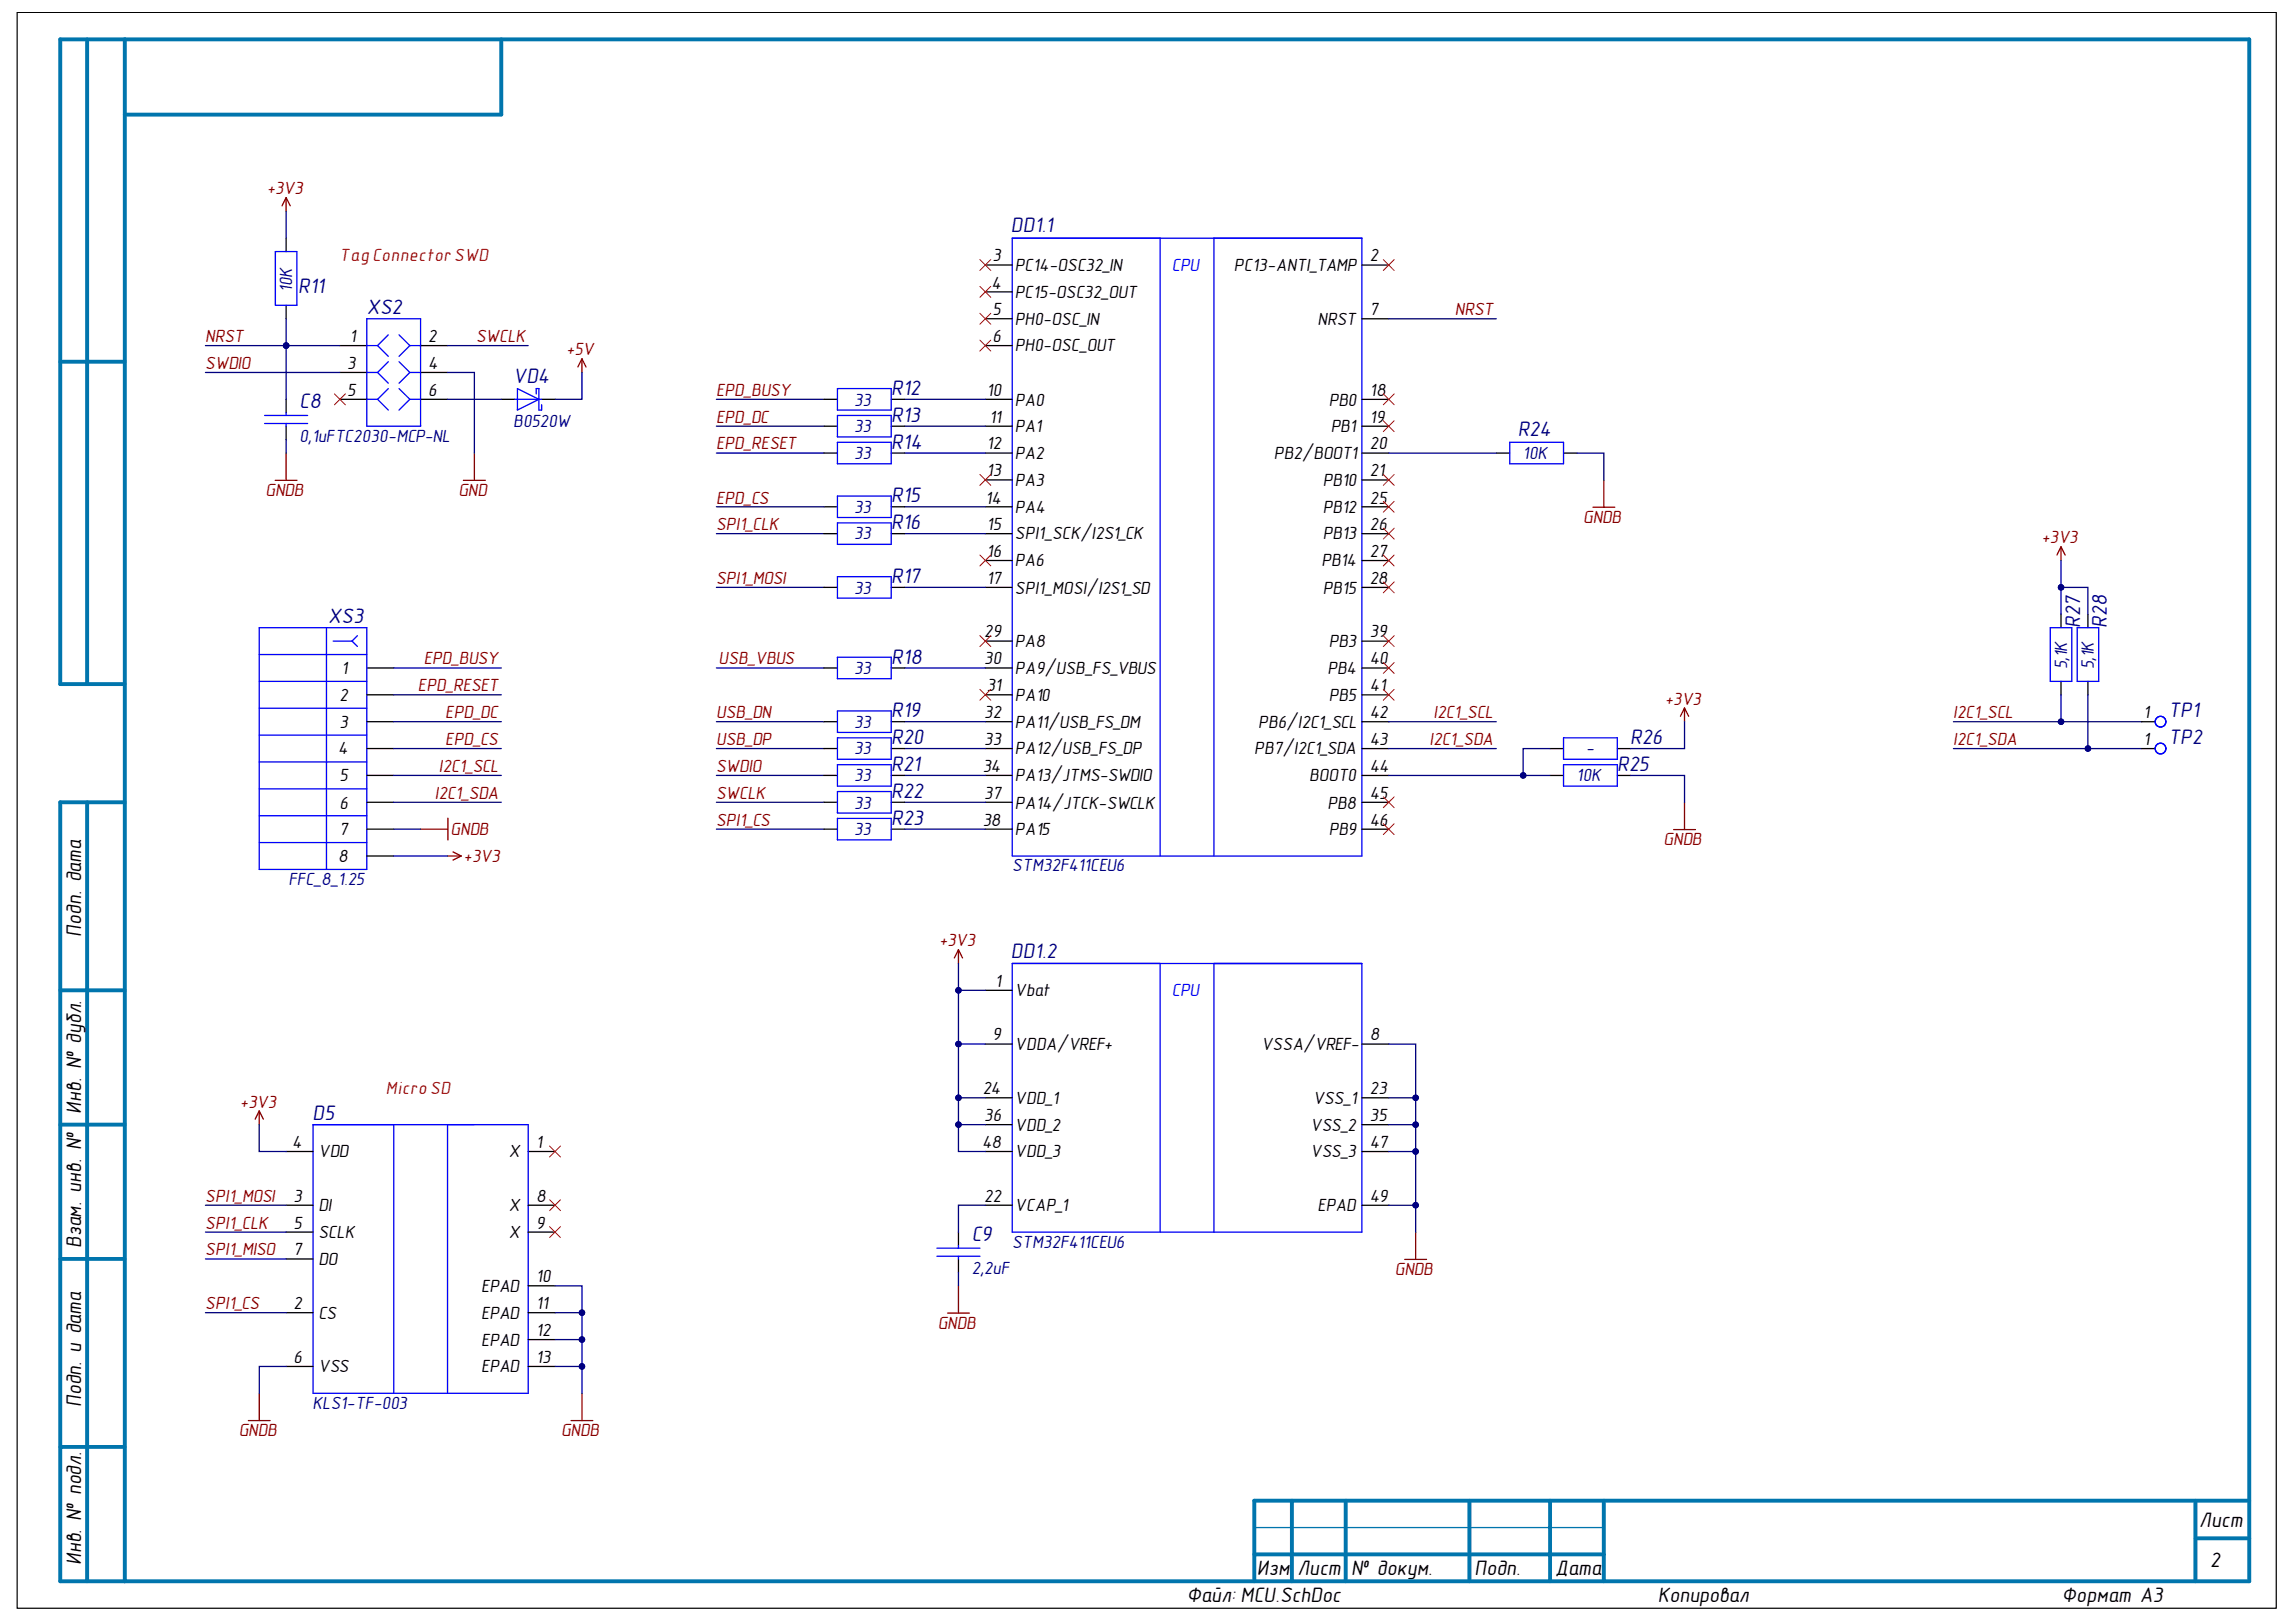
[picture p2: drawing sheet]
<svg xmlns="http://www.w3.org/2000/svg" width="297mm" height="210mm" viewBox="0 0 297 210" stroke-linecap="round" stroke-linejoin="round" font-family="sans-serif">
<defs><g id="words">
<g font-size="2.8" fill="#000080">
<text x="269.1" y="81.2" transform="rotate(-90 269.1 81.2)">R27</text>
<text x="272.6" y="81.2" transform="rotate(-90 272.6 81.2)">R28</text>
</g>
<g font-size="2.8">
<text x="10.5" y="121.2" transform="rotate(-90 10.5 121.2)">Подп. дата</text>
<text x="10.5" y="144.1" transform="rotate(-90 10.5 144.1)">Инв. № дубл.</text>
<text x="10.5" y="161.5" transform="rotate(-90 10.5 161.5)">Взам. инв. №</text>
<text x="10.5" y="182.1" transform="rotate(-90 10.5 182.1)">Подп. и дата</text>
<text x="10.5" y="202.5" transform="rotate(-90 10.5 202.5)">Инв. № подл.</text>
</g>
<g font-size="2.7" fill="#000080">
<text x="130.8" y="30.1">DD1.1</text>
<text x="38.6" y="37.9">R11</text>
<text x="47.5" y="40.7">XS2</text>
<text x="38.7" y="52.8">C8</text>
<text x="66.4" y="49.5">VD4</text>
<text x="115.3" y="51.1">R12</text>
<text x="115.3" y="58.1">R14</text>
<text x="115.3" y="54.6">R13</text>
<text x="196.4" y="56.4">R24</text>
<text x="115.3" y="65">R15</text>
<text x="115.3" y="68.5">R16</text>
<text x="115.3" y="75.5">R17</text>
<text x="42.5" y="80.6">XS3</text>
<text x="115.3" y="85.9">R18</text>
<text x="115.3" y="92.8">R19</text>
<text x="280.5" y="92.8">TP1</text>
<text x="115.3" y="96.3">R20</text>
<text x="115.3" y="99.8">R21</text>
<text x="209.2" y="99.8">R25</text>
<text x="210.9" y="96.3">R26</text>
<text x="280.5" y="96.3">TP2</text>
<text x="115.3" y="103.3">R22</text>
<text x="115.3" y="106.8">R23</text>
<text x="130.8" y="123.9">DD1.2</text>
<text x="40.4" y="145">D5</text>
<text x="125.7" y="160.6">C9</text>
</g>
<g font-size="2.7">
<text x="284.5" y="197.6">Лист</text>
<text x="162.6" y="203.9">Изм.</text>
<text x="167.8" y="203.9">Лист</text>
<text x="174.8" y="203.9">№ докум.</text>
<text x="190.8" y="203.9">Подп.</text>
<text x="201.2" y="203.9">Дата</text>
<text x="285.9" y="202.8">2</text>
<text x="153.5" y="207.3">Файл: MCU.SchDoc</text>
<text x="214.5" y="207.3">Копировал</text>
<text x="266.7" y="207.3">Формат А3</text>
</g>
<g font-size="2.3" fill="#800000">
<text x="34.5" y="25.1">+3V3</text>
<text x="188.2" y="40.8">NRST</text>
<text x="26.6" y="44.3">NRST</text>
<text x="26.6" y="47.8">SWDIO</text>
<text x="61.6" y="44.3">SWCLK</text>
<text x="73.3" y="46">+5V</text>
<text x="92.6" y="51.2">EPD_BUSY</text>
<text x="92.6" y="54.7">EPD_DC</text>
<text x="92.6" y="58.1">EPD_RESET</text>
<text x="34.3" y="64.2">GNDB</text>
<text x="59.3" y="64.2">GND</text>
<text x="92.6" y="65.2">EPD_CS</text>
<text x="92.6" y="68.6">SPI1_CLK</text>
<text x="204.8" y="67.6">GNDB</text>
<text x="264.1" y="70.3">+3V3</text>
<text x="92.6" y="75.6">SPI1_MOSI</text>
<text x="54.1" y="89.4">EPD_RESET</text>
<text x="54.8" y="86">EPD_BUSY</text>
<text x="93" y="86">USB_VBUS</text>
<text x="57.6" y="93">EPD_DC</text>
<text x="92.6" y="93">USB_DN</text>
<text x="185.4" y="93">I2C1_SCL</text>
<text x="215.4" y="91.2">+3V3</text>
<text x="252.7" y="93">I2C1_SCL</text>
<text x="56.8" y="99.9">I2C1_SCL</text>
<text x="57.6" y="96.4">EPD_CS</text>
<text x="92.6" y="96.4">USB_DP</text>
<text x="92.6" y="99.9">SWDIO</text>
<text x="184.9" y="96.4">I2C1_SDA</text>
<text x="252.7" y="96.4">I2C1_SDA</text>
<text x="56.3" y="103.4">I2C1_SDA</text>
<text x="92.6" y="103.4">SWCLK</text>
<text x="92.6" y="106.8">SPI1_CS</text>
<text x="58.3" y="108.1">GNDB</text>
<text x="60" y="111.6">+3V3</text>
<text x="215.2" y="109.4">GNDB</text>
<text x="121.5" y="122.5">+3V3</text>
<text x="31" y="143.4">+3V3</text>
<text x="26.6" y="155.5">SPI1_MOSI</text>
<text x="26.6" y="159">SPI1_CLK</text>
<text x="26.6" y="162.5">SPI1_MISO</text>
<text x="180.5" y="165">GNDB</text>
<text x="26.6" y="169.4">SPI1_CS</text>
<text x="121.3" y="171.9">GNDB</text>
<text x="30.9" y="185.9">GNDB</text>
<text x="72.6" y="185.9">GNDB</text>
</g>
<g font-size="2.3" fill="#c00">
<text x="43.9" y="33.8">Tag Connector SWD</text>
<text x="49.9" y="141.6">Micro SD</text>
</g>
<g font-size="2.3">
<text x="128.4" y="33.8">3</text>
<text x="131.3" y="35.1">PC14-OSC32_IN</text>
<text x="159.6" y="35.1">PC13-ANTI_TAMP</text>
<text x="177.2" y="33.8">2</text>
<text x="128.3" y="37.4">4</text>
<text x="128.4" y="40.8">5</text>
<text x="131.3" y="38.5">PC15-OSC32_OUT</text>
<text x="177.2" y="40.8">7</text>
<text x="44.9" y="47.8">3</text>
<text x="45.3" y="44.3">1</text>
<text x="55.4" y="44.3">2</text>
<text x="55.4" y="47.8">4</text>
<text x="128.4" y="44.3">6</text>
<text x="131.3" y="42">PH0-OSC_IN</text>
<text x="131.3" y="45.5">PH0-OSC_OUT</text>
<text x="170.5" y="42">NRST</text>
<text x="44.9" y="51.2">5</text>
<text x="55.4" y="51.2">6</text>
<text x="127.7" y="51.2">10</text>
<text x="131.3" y="52.5">PA0</text>
<text x="171.9" y="52.5">PB0</text>
<text x="177.2" y="51.2">18</text>
<text x="127.7" y="58.1">12</text>
<text x="128" y="54.7">11</text>
<text x="131.3" y="56">PA1</text>
<text x="131.3" y="59.4">PA2</text>
<text x="164.8" y="59.4">PB2/BOOT1</text>
<text x="172.2" y="56">PB1</text>
<text x="177.2" y="54.7">19</text>
<text x="177.2" y="58.1">20</text>
<text x="127.5" y="65.2">14</text>
<text x="127.7" y="61.6">13</text>
<text x="131.3" y="62.9">PA3</text>
<text x="171.1" y="62.9">PB10</text>
<text x="177.2" y="61.6">21</text>
<text x="177.2" y="65.2">25</text>
<text x="127.7" y="68.6">15</text>
<text x="131.3" y="66.3">PA4</text>
<text x="131.3" y="69.8">SPI1_SCK/I2S1_CK</text>
<text x="171.1" y="66.3">PB12</text>
<text x="171.1" y="69.8">PB13</text>
<text x="177.2" y="68.6">26</text>
<text x="127.7" y="72.1">16</text>
<text x="127.7" y="75.6">17</text>
<text x="131.3" y="73.3">PA6</text>
<text x="131.3" y="76.8">SPI1_MOSI/I2S1_SD</text>
<text x="171" y="73.3">PB14</text>
<text x="171.1" y="76.8">PB15</text>
<text x="177.2" y="72.1">27</text>
<text x="177.2" y="75.6">28</text>
<text x="127.3" y="82.5">29</text>
<text x="131.3" y="83.8">PA8</text>
<text x="171.9" y="83.8">PB3</text>
<text x="177.2" y="82.5">39</text>
<text x="44.2" y="87.2">1</text>
<text x="127.3" y="86">30</text>
<text x="127.7" y="89.4">31</text>
<text x="131.3" y="87.2">PA9/USB_FS_VBUS</text>
<text x="171.7" y="87.2">PB4</text>
<text x="177.2" y="86">40</text>
<text x="177.2" y="89.4">41</text>
<text x="43.9" y="90.7">2</text>
<text x="43.9" y="94.2">3</text>
<text x="127.3" y="93">32</text>
<text x="131.3" y="90.7">PA10</text>
<text x="131.3" y="94.2">PA11/USB_FS_DM</text>
<text x="162.8" y="94.2">PB6/I2C1_SCL</text>
<text x="171.9" y="90.7">PB5</text>
<text x="177.2" y="93">42</text>
<text x="277.3" y="93">1</text>
<text x="43.7" y="97.6">4</text>
<text x="43.9" y="101.1">5</text>
<text x="127.2" y="99.9">34</text>
<text x="127.3" y="96.4">33</text>
<text x="131.3" y="97.6">PA12/USB_FS_DP</text>
<text x="131.3" y="101.1">PA13/JTMS-SWDIO</text>
<text x="162.3" y="97.6">PB7/I2C1_SDA</text>
<text x="169.4" y="101.1">BOOT0</text>
<text x="177.2" y="96.4">43</text>
<text x="177.2" y="99.9">44</text>
<text x="277.3" y="96.4">1</text>
<text x="43.9" y="104.6">6</text>
<text x="127.2" y="106.8">38</text>
<text x="127.3" y="103.4">37</text>
<text x="131.3" y="104.6">PA14/JTCK-SWCLK</text>
<text x="171.7" y="104.6">PB8</text>
<text x="177.2" y="103.4">45</text>
<text x="177.2" y="106.8">46</text>
<text x="43.7" y="111.6">8</text>
<text x="43.9" y="108.1">7</text>
<text x="131.3" y="108.1">PA15</text>
<text x="171.9" y="108.1">PB9</text>
<text x="128.8" y="127.7">1</text>
<text x="131.3" y="128.9">Vbat</text>
<text x="128.4" y="134.7">9</text>
<text x="131.3" y="135.9">VDDA/VREF+</text>
<text x="163.2" y="135.9">VSSA/VREF-</text>
<text x="177.2" y="134.7">8</text>
<text x="127.2" y="141.6">24</text>
<text x="131.3" y="142.9">VDD_1</text>
<text x="169.9" y="142.9">VSS_1</text>
<text x="177.2" y="141.6">23</text>
<text x="37.8" y="148.6">4</text>
<text x="41.2" y="149.8">VDD</text>
<text x="65.8" y="149.8">X</text>
<text x="69.4" y="148.6">1</text>
<text x="127.1" y="148.6">48</text>
<text x="127.3" y="145">36</text>
<text x="131.3" y="146.3">VDD_2</text>
<text x="131.3" y="149.8">VDD_3</text>
<text x="169.5" y="146.3">VSS_2</text>
<text x="169.5" y="149.8">VSS_3</text>
<text x="177.2" y="145">35</text>
<text x="177.2" y="148.6">47</text>
<text x="38" y="155.5">3</text>
<text x="69.4" y="155.5">8</text>
<text x="127.3" y="155.5">22</text>
<text x="177.2" y="155.5">49</text>
<text x="38" y="159">5</text>
<text x="41.2" y="156.7">DI</text>
<text x="41.2" y="160.3">SCLK</text>
<text x="65.8" y="156.7">X</text>
<text x="65.8" y="160.3">X</text>
<text x="69.4" y="159">9</text>
<text x="131.3" y="156.7">VCAP_1</text>
<text x="170.5" y="156.7">EPAD</text>
<text x="38" y="162.5">7</text>
<text x="41.2" y="163.7">DO</text>
<text x="62.3" y="167.2">EPAD</text>
<text x="69.4" y="165.9">10</text>
<text x="38" y="169.4">2</text>
<text x="41.2" y="170.7">CS</text>
<text x="62.3" y="170.7">EPAD</text>
<text x="69.4" y="169.4">11</text>
<text x="69.4" y="172.9">12</text>
<text x="38" y="176.4">6</text>
<text x="41.2" y="177.6">VSS</text>
<text x="62.3" y="174.1">EPAD</text>
<text x="62.3" y="177.6">EPAD</text>
<text x="69.4" y="176.4">13</text>
</g>
<g font-size="2.3" fill="#00f">
<text x="151.6" y="35.1">CPU</text>
<text x="151.6" y="128.9">CPU</text>
</g>
<g font-size="2.3" fill="#000080">
<text x="37.8" y="37.8" transform="rotate(-90 37.8 37.8)">10K</text>
<text x="110.5" y="52.5">33</text>
<text x="38.7" y="57.1">0,1uFTC2030-MCP-NL</text>
<text x="66.4" y="55.3">B0520W</text>
<text x="110.5" y="59.4">33</text>
<text x="110.5" y="56">33</text>
<text x="197" y="59.4">10K</text>
<text x="110.5" y="69.8">33</text>
<text x="110.5" y="66.3">33</text>
<text x="110.5" y="76.8">33</text>
<text x="110.5" y="87.2">33</text>
<text x="267.4" y="86.6" transform="rotate(-90 267.4 86.6)">5,1K</text>
<text x="270.9" y="86.6" transform="rotate(-90 270.9 86.6)">5,1K</text>
<text x="110.5" y="94.2">33</text>
<text x="110.5" y="97.6">33</text>
<text x="110.5" y="101.1">33</text>
<text x="204" y="101.1">10K</text>
<text x="205.2" y="97.6">-</text>
<text x="110.5" y="104.6">33</text>
<text x="110.5" y="108.1">33</text>
<text x="131" y="112.8">STM32F411CEU6</text>
<text x="37.3" y="114.5">FFC_8_1.25</text>
<text x="131" y="161.4">STM32F411CEU6</text>
<text x="125.7" y="164.9">2,2uF</text>
<text x="40.4" y="182.3">KLS1-TF-003</text>
</g>
</g></defs>
<path d="M2.2 1.6h292.3v206.5h-292.3z" fill="none" stroke="#000" stroke-width=".13"/>
<g fill="none" stroke="#0075ad" stroke-width=".51">
<path d="M11.3 5.1v83.4M16.1 5.1v199.5M64.9 5.1v9.7h-48.8M7.8 46.8h8.3M16.1 88.5h-8.3v-83.4h283.2v199.5h-283.2v-100.8h8.3M11.3 103.8v100.8M7.8 128.2h8.3M7.8 145.5h8.3M7.8 162.9h8.3M7.8 187.3h8.3M167.1 194.2v10.4M174.1 194.2v10.4"/>
<path d="M190.1 194.2v10.4M200.5 194.2v10.4M207.5 194.2v10.4M284 194.2v10.4M284 199.1h7M291 194.2h-128.7v10.4M162.3 201.2h45.2"/>
</g>
<path d="M162.3 197.7h45.2" fill="none" stroke="#0075ad" stroke-width=".17"/>
<g fill="none" stroke="#00f" stroke-width=".17">
<path d="M35.6 32.6h2.8v6.9h-2.8zM131 30.8h45.2v80h-45.2zM150.1 30.8v80M157 30.8v80M47.5 41.2h6.9v14h-6.9zM47.5 44.7h1.3M47.5 48.2h1.3M47.5 51.7h1.3M48.8 44.7l1.4 1.4M48.8 48.2l1.4 1.4M48.8 51.7l1.4 1.4M50.2 43.3l-1.4 1.4"/>
<path d="M50.2 46.8l-1.4 1.4M50.2 50.3l-1.4 1.4M51.6 43.3l1.4 1.4M51.6 46.8l1.4 1.4M51.6 50.3l1.4 1.4M53 44.7l-1.4 1.4M53 48.2l-1.4 1.4M53 51.7l-1.4 1.4M53 44.7h1.4M53 48.2h1.4M53 51.7h1.4M66.6 51.7h3.5"/>
<path d="M66.9 50.3l2.8 1.4-2.8 1.4zM69.4 51v-.7h.3v2.8h.4v-.7M195.3 57.2h7v2.8h-7zM202.3 95.5h6.9v2.8h-6.9zM202.3 99h6.9v2.7h-6.9zM131 124.7h45.2v34.8l-45.2-.1zM150.1 124.7v34.7M157 124.7v34.7M40.5 145.5h27.8v34.8h-27.8zM50.9 145.5v34.8M57.9 145.5v34.8M121.2 161.5h5.6"/>
<path d="M121.2 162.6h5.6M124 161.2v.3M124 162.6v.3"/>
</g>
<g fill="none" stroke="#000" stroke-width=".17">
<path d="M37 30.8v1.8M37 39.5v1.7M127.5 34.3h3.5M127.5 37.8h3.5M176.2 34.3h3.5M44 44.7h3.5M44 51.7h3.5M44 48.2h3.5M54.4 44.7h3.5M54.4 51.7h3.5M54.4 48.2h3.5M64.9 51.7h1.7"/>
<path d="M70.1 51.7h1.7M127.5 41.2h3.5M127.5 44.7h3.5M127.5 51.7h3.5M127.5 55.2h3.5M127.5 58.6h3.5M176.2 41.3h3.5M176.2 51.7h3.5M176.2 55.2h3.5M176.2 58.6h3.5M193.6 58.6h1.7M202.3 58.6h1.7"/>
<path d="M127.5 62.1h3.5M127.5 65.6h3.5M127.5 69.1h3.5M127.5 72.5h3.5M127.5 76h3.5M176.2 62.1h3.5M176.2 65.6h3.5M176.2 69.1h3.5M176.2 72.5h3.5M176.2 76h3.5M127.5 83h3.5M127.5 86.4h3.5"/>
<path d="M127.5 89.9h3.5M127.5 93.4h3.5M127.5 96.9h3.5M176.2 83h3.5M176.2 86.4h3.5M176.2 89.9h3.5M176.2 93.4h3.5M176.2 96.9h3.5M200.5 96.9h1.8M209.2 96.9h1.8M127.5 100.3h3.5M127.5 103.8h3.5"/>
<path d="M127.5 107.3h3.5M176.2 100.4h3.5M176.2 103.8h3.5M176.2 107.3h3.5M200.5 100.4h1.8M209.2 100.4h1.8M127.5 128.2h3.5M127.5 135.1h3.5M176.2 135.1h3.5M37 156h3.5M37 149h3.5M37 159.4h3.5"/>
<path d="M68.3 156h3.5M68.3 149h3.5M68.3 159.4h3.5M124 159.4v1.8M127.5 156h3.5M127.5 142.1h3.5M127.5 145.5h3.5M127.5 149h3.5M176.2 156h3.5M176.2 142.1h3.5M176.2 145.5h3.5M176.2 149h3.5"/>
<path d="M37 169.9h3.5M37 162.9h3.5M37 176.8h3.5M68.3 169.9h3.5M68.3 166.4h3.5M68.3 176.8h3.5M68.3 173.4h3.5M124 162.9v1.8"/>
</g>
<g fill="none" stroke="#800000" stroke-width=".17">
<path d="M37 25.6l-.5 1M37 25.6l.5 1M37 25.6v1.7M61.4 58.6v3.6M75.3 46.4l-.5 1.1M75.3 46.4l.5 1.1M75.3 46.4v1.8M60 62.2h2.8M206.1 65.6h2.8M207.5 62.1v3.5M217.9 91.6v1.8M217.9 91.6l-.5 1.1"/>
<path d="M217.9 91.6l.6 1.1M216.5 107.4h2.8M217.9 103.8v3.6M124 122.9l-.5 1.1M124 122.9l.5 1.1M124 122.9v1.8M33.5 143.8l-.5 1M33.5 143.8l.6 1M33.5 143.8v1.7M183.1 159.5v3.5M122.6 169.9h2.8M124 166.4v3.5"/>
<path d="M181.7 163h2.9M32.1 183.8h2.9M33.5 180.3v3.5M73.9 183.8h2.8M75.3 180.3v3.5"/>
</g>
<g fill="none" stroke="#f00" stroke-width=".13">
<path d="M126.8 33.6l1.4 1.4M126.8 37.1l1.4 1.4M128.2 33.6l-1.4 1.4M128.2 37.1l-1.4 1.4M179 33.6l1.4 1.4M180.4 33.6l-1.4 1.4M43.3 51l1.4 1.4M44.7 51l-1.4 1.4M126.8 40.5l1.4 1.5M126.8 44l1.4 1.4M128.2 40.5l-1.4 1.5M128.2 44l-1.4 1.4"/>
<path d="M179 51l1.4 1.4M179 54.5l1.4 1.4M180.4 51l-1.4 1.4M180.4 54.5l-1.4 1.4M179 61.4l1.4 1.4M179 64.9l1.4 1.4M179 68.4l1.4 1.4M179 71.8l1.4 1.4M179 75.3l1.4 1.4M180.4 61.4l-1.4 1.4M180.4 64.9l-1.4 1.4M180.4 68.4l-1.4 1.4"/>
<path d="M180.4 71.8l-1.4 1.4M180.4 75.3l-1.4 1.4M126.8 82.3l1.4 1.4M126.8 89.2l1.4 1.4M128.2 82.3l-1.4 1.4M128.2 89.2l-1.4 1.4M179 103.1l1.4 1.4M179 106.6l1.4 1.4M180.4 103.1l-1.4 1.4M180.4 106.6l-1.4 1.4M71.1 148.3l1.4 1.4M71.1 155.3l1.4 1.4"/>
<path d="M71.1 158.7l1.4 1.4M72.5 148.3l-1.4 1.4M72.5 155.3l-1.4 1.4M72.5 158.7l-1.4 1.4"/>
</g>
<path d="M179.7 135.1h3.4v24.4" fill="none" stroke="#000080" stroke-width=".17"/>
<circle cx="183.1" cy="142.1" r=".35" fill="#000080"/>
<circle cx="183.1" cy="142.1" r=".35" fill="none" stroke="#000080" stroke-width=".13"/>
<circle cx="183.1" cy="145.5" r=".35" fill="#000080"/>
<circle cx="183.1" cy="145.5" r=".35" fill="none" stroke="#000080" stroke-width=".13"/>
<circle cx="183.1" cy="149" r=".35" fill="#000080"/>
<circle cx="183.1" cy="149" r=".35" fill="none" stroke="#000080" stroke-width=".13"/>
<circle cx="183.1" cy="156" r=".35" fill="#000080"/>
<circle cx="183.1" cy="156" r=".35" fill="none" stroke="#000080" stroke-width=".13"/>
<path d="M179.7 156h3.4" fill="none" stroke="#000080" stroke-width=".17"/>
<circle cx="183.1" cy="156" r=".35" fill="#000080"/>
<circle cx="183.1" cy="156" r=".35" fill="none" stroke="#000080" stroke-width=".13"/>
<path d="M179.7 149h3.4" fill="none" stroke="#000080" stroke-width=".17"/>
<circle cx="183.1" cy="149" r=".35" fill="#000080"/>
<circle cx="183.1" cy="149" r=".35" fill="none" stroke="#000080" stroke-width=".13"/>
<path d="M179.7 145.5h3.4" fill="none" stroke="#000080" stroke-width=".17"/>
<circle cx="183.1" cy="145.5" r=".35" fill="#000080"/>
<circle cx="183.1" cy="145.5" r=".35" fill="none" stroke="#000080" stroke-width=".13"/>
<path d="M179.7 142.1h3.4" fill="none" stroke="#000080" stroke-width=".17"/>
<circle cx="183.1" cy="142.1" r=".35" fill="#000080"/>
<circle cx="183.1" cy="142.1" r=".35" fill="none" stroke="#000080" stroke-width=".13"/>
<path d="M124 124.7v3.5h3.5" fill="none" stroke="#000080" stroke-width=".17"/>
<circle cx="124" cy="128.2" r=".35" fill="#000080"/>
<circle cx="124" cy="128.2" r=".35" fill="none" stroke="#000080" stroke-width=".13"/>
<path d="M124 128.2v6.9h3.5" fill="none" stroke="#000080" stroke-width=".17"/>
<circle cx="124" cy="135.1" r=".35" fill="#000080"/>
<circle cx="124" cy="135.1" r=".35" fill="none" stroke="#000080" stroke-width=".13"/>
<circle cx="124" cy="128.2" r=".35" fill="#000080"/>
<circle cx="124" cy="128.2" r=".35" fill="none" stroke="#000080" stroke-width=".13"/>
<path d="M124 135.1v7h3.5" fill="none" stroke="#000080" stroke-width=".17"/>
<circle cx="124" cy="142.1" r=".35" fill="#000080"/>
<circle cx="124" cy="142.1" r=".35" fill="none" stroke="#000080" stroke-width=".13"/>
<circle cx="124" cy="135.1" r=".35" fill="#000080"/>
<circle cx="124" cy="135.1" r=".35" fill="none" stroke="#000080" stroke-width=".13"/>
<path d="M124 142.1v3.4h3.5" fill="none" stroke="#000080" stroke-width=".17"/>
<circle cx="124" cy="145.5" r=".35" fill="#000080"/>
<circle cx="124" cy="145.5" r=".35" fill="none" stroke="#000080" stroke-width=".13"/>
<circle cx="124" cy="142.1" r=".35" fill="#000080"/>
<circle cx="124" cy="142.1" r=".35" fill="none" stroke="#000080" stroke-width=".13"/>
<path d="M124 145.5v3.5h3.5" fill="none" stroke="#000080" stroke-width=".17"/>
<circle cx="124" cy="145.5" r=".35" fill="#000080"/>
<circle cx="124" cy="145.5" r=".35" fill="none" stroke="#000080" stroke-width=".13"/>
<path d="M179.7 93.4h13.9M179.7 96.9h13.9M179.7 100.4h20.8M127.5 156h-3.5v3.4M124 164.7v1.7" fill="none" stroke="#000080" stroke-width=".17"/>
<circle cx="197.1" cy="100.3" r=".35" fill="#000080"/>
<circle cx="197.1" cy="100.3" r=".35" fill="none" stroke="#000080" stroke-width=".13"/>
<g fill="none" stroke="#000080" stroke-width=".17">
<path d="M179.7 58.6h13.9M204 58.6h3.5v3.5M92.7 93.4h13.9M92.7 96.9h13.9M92.7 86.4h13.9M117 93.4h10.5M117 96.9h10.5M117 86.4h10.5M200.5 96.9h-3.4v3.5M92.7 100.3h13.9M92.7 103.8h13.9M117 100.3h10.5"/>
<path d="M117 103.8h10.5M211 100.4h6.9v3.4"/>
</g>
<circle cx="197.1" cy="100.3" r=".35" fill="#000080"/>
<circle cx="197.1" cy="100.3" r=".35" fill="none" stroke="#000080" stroke-width=".13"/>
<path d="M26.6 44.7h17.4M57.9 48.2h3.5v10.4M57.9 44.7h10.4M217.9 93.4v3.5h-6.9" fill="none" stroke="#000080" stroke-width=".17"/>
<circle cx="37" cy="44.7" r=".35" fill="#000080"/>
<circle cx="37" cy="44.7" r=".35" fill="none" stroke="#000080" stroke-width=".13"/>
<path d="M37 27.3v3.5M26.6 48.2h17.4M37 41.2v3.5M57.9 51.7h7M75.3 48.2v3.5h-3.5" fill="none" stroke="#000080" stroke-width=".17"/>
<circle cx="37" cy="44.7" r=".35" fill="#000080"/>
<circle cx="37" cy="44.7" r=".35" fill="none" stroke="#000080" stroke-width=".13"/>
<path d="M33.5 145.5v3.5h3.5M37 176.8h-3.5v3.5M71.8 166.4h3.5v10.4" fill="none" stroke="#000080" stroke-width=".17"/>
<circle cx="75.3" cy="169.9" r=".35" fill="#000080"/>
<circle cx="75.3" cy="169.9" r=".35" fill="none" stroke="#000080" stroke-width=".13"/>
<circle cx="75.3" cy="173.4" r=".35" fill="#000080"/>
<circle cx="75.3" cy="173.4" r=".35" fill="none" stroke="#000080" stroke-width=".13"/>
<circle cx="75.3" cy="176.8" r=".35" fill="#000080"/>
<circle cx="75.3" cy="176.8" r=".35" fill="none" stroke="#000080" stroke-width=".13"/>
<path d="M71.8 176.8h3.5v3.5" fill="none" stroke="#000080" stroke-width=".17"/>
<circle cx="75.3" cy="176.8" r=".35" fill="#000080"/>
<circle cx="75.3" cy="176.8" r=".35" fill="none" stroke="#000080" stroke-width=".13"/>
<path d="M71.8 173.4h3.5" fill="none" stroke="#000080" stroke-width=".17"/>
<circle cx="75.3" cy="173.4" r=".35" fill="#000080"/>
<circle cx="75.3" cy="173.4" r=".35" fill="none" stroke="#000080" stroke-width=".13"/>
<path d="M71.8 169.9h3.5" fill="none" stroke="#000080" stroke-width=".17"/>
<circle cx="75.3" cy="169.9" r=".35" fill="#000080"/>
<circle cx="75.3" cy="169.9" r=".35" fill="none" stroke="#000080" stroke-width=".13"/>
<g fill="none" stroke="#000080" stroke-width=".17">
<path d="M92.7 58.6h13.9M92.7 55.2h13.9M92.7 51.7h13.9M117 58.6h10.5M117 55.2h10.5M117 51.7h10.5M92.7 76h13.9M92.7 69.1h13.9M117 76h10.5M117 69.1h10.5M117 65.6h10.5M252.7 96.9h24.4"/>
<path d="M26.6 156h10.4M26.6 159.4h10.4M26.6 169.9h10.4M26.6 162.9h10.4"/>
</g>
<g fill="none" stroke="#000" stroke-width=".17">
<path d="M106.6 58.6h1.7M106.6 55.2h1.7M106.6 51.7h1.7M115.3 58.6h1.7M115.3 55.2h1.7M115.3 51.7h1.7M106.6 76h1.7M106.6 69.1h1.7M106.6 65.6h1.7M115.3 76h1.7M115.3 69.1h1.7M115.3 65.6h1.7"/>
<path d="M266.6 79.5v1.7M270.1 79.5v1.7M106.6 86.4h1.7M106.6 93.4h1.7M106.6 96.9h1.7M115.3 86.4h1.7M115.3 93.4h1.7M115.3 96.9h1.7M266.6 88.2v1.7M270.1 88.2v1.7M106.6 100.3h1.7M106.6 103.8h1.7"/>
<path d="M115.3 100.3h1.7M115.3 103.8h1.7"/>
</g>
<g fill="none" stroke="#00f" stroke-width=".17">
<path d="M108.3 50.3h7v2.8h-7zM108.3 53.8h7v2.7h-7zM108.3 57.2h7v2.8h-7zM108.3 64.2h7v2.8h-7zM108.3 67.7h7v2.7h-7zM108.3 74.6h7v2.8h-7zM108.3 85.1h7v2.7h-7zM108.3 92h7v2.8h-7zM108.3 95.5h7v2.8h-7zM108.3 99h7v2.7h-7zM265.3 81.2h2.7v7h-2.7zM268.7 81.2h2.8v7h-2.8z"/>
<path d="M108.3 102.4h7v2.8h-7z"/>
</g>
<circle cx="270.1" cy="96.9" r=".35" fill="#000080"/>
<circle cx="270.1" cy="96.9" r=".35" fill="none" stroke="#000080" stroke-width=".13"/>
<path d="M252.7 93.4h24.4" fill="none" stroke="#000080" stroke-width=".17"/>
<circle cx="266.6" cy="93.4" r=".35" fill="#000080"/>
<circle cx="266.6" cy="93.4" r=".35" fill="none" stroke="#000080" stroke-width=".13"/>
<path d="M266.6 89.9v3.5" fill="none" stroke="#000080" stroke-width=".17"/>
<circle cx="266.6" cy="93.4" r=".35" fill="#000080"/>
<circle cx="266.6" cy="93.4" r=".35" fill="none" stroke="#000080" stroke-width=".13"/>
<path d="M270.1 89.9v7" fill="none" stroke="#000080" stroke-width=".17"/>
<circle cx="270.1" cy="96.9" r=".35" fill="#000080"/>
<circle cx="270.1" cy="96.9" r=".35" fill="none" stroke="#000080" stroke-width=".13"/>
<path d="M277.1 93.4h1.7M277.1 96.9h1.7" fill="none" stroke="#000" stroke-width=".17"/>
<g fill="none" stroke="#00f" stroke-width=".17">
<circle cx="279.5" cy="96.9" r=".69"/>
<circle cx="279.5" cy="93.4" r=".69"/>
</g>
<path d="M266.6 70.8l-.5 1M266.6 70.8l.6 1M266.6 70.8v1.7" fill="none" stroke="#800000" stroke-width=".17"/>
<path d="M266.6 72.5v3.5" fill="none" stroke="#000080" stroke-width=".17"/>
<circle cx="266.6" cy="76" r=".35" fill="#000080"/>
<circle cx="266.6" cy="76" r=".35" fill="none" stroke="#000080" stroke-width=".13"/>
<path d="M266.6 79.5v-3.5h3.5v3.5" fill="none" stroke="#000080" stroke-width=".17"/>
<circle cx="266.6" cy="76" r=".35" fill="#000080"/>
<circle cx="266.6" cy="76" r=".35" fill="none" stroke="#000080" stroke-width=".13"/>
<path d="M37 51.7v1.7M37 55.2v1.7" fill="none" stroke="#000" stroke-width=".17"/>
<path d="M34.2 54.8h5.6M34.2 53.8h5.6M37 53.4v.4M37 54.8v.4" fill="none" stroke="#00f" stroke-width=".17"/>
<path d="M37 44.7v7" fill="none" stroke="#000080" stroke-width=".17"/>
<circle cx="37" cy="44.7" r=".35" fill="#000080"/>
<circle cx="37" cy="44.7" r=".35" fill="none" stroke="#000080" stroke-width=".13"/>
<path d="M37 58.6v3.6M35.6 62.2h2.8M54.4 107.3h3.5M57.9 110.8h1.8M57.9 105.9v2.8M58.6 110.2l1.1 .6M59.7 110.8l-1.1 .5" fill="none" stroke="#800000" stroke-width=".17"/>
<g fill="none" stroke="#000080" stroke-width=".17">
<path d="M37 56.9v1.7M179.7 41.3h13.9M92.7 65.6h13.9M50.9 86.4h14M50.9 89.9h14M50.9 93.4h14M50.9 96.9h14M50.9 107.3h3.5M50.9 110.8h7M50.9 100.3h14M50.9 103.8h14M92.7 107.3h13.9"/>
<path d="M117 107.3h10.5"/>
</g>
<path d="M126.8 71.8l1.4 1.4M126.8 61.4l1.4 1.4M128.2 71.8l-1.4 1.4M128.2 61.4l-1.4 1.4M179 82.3l1.4 1.4M179 85.7l1.4 1.4M179 89.2l1.4 1.4M180.4 82.3l-1.4 1.4M180.4 85.7l-1.4 1.4M180.4 89.2l-1.4 1.4" fill="none" stroke="#f00" stroke-width=".13"/>
<path d="M47.5 86.4h3.4M47.5 89.9h3.4M47.5 93.4h3.4M47.5 96.9h3.4M47.5 107.3h3.4M47.5 100.3h3.4M47.5 103.8h3.4M47.5 110.8h3.4M106.6 107.3h1.7M115.3 107.3h1.7" fill="none" stroke="#000" stroke-width=".17"/>
<g fill="none" stroke="#00f" stroke-width=".17">
<path d="M33.5 91.7h14M33.5 84.7h14M33.5 95.1h14M33.5 81.2h14v31.3h-14zM33.5 88.2h14M33.5 98.6h14M42.2 81.2v31.3M43.1 83h2.4M45.5 83l.7 .7M46.2 82.3l-.7 .7M33.5 102.1h14M33.5 105.6h14"/>
<path d="M33.5 109h14M108.3 105.9h7v2.8h-7z"/>
</g>
<use href="#words"/>
</svg>
